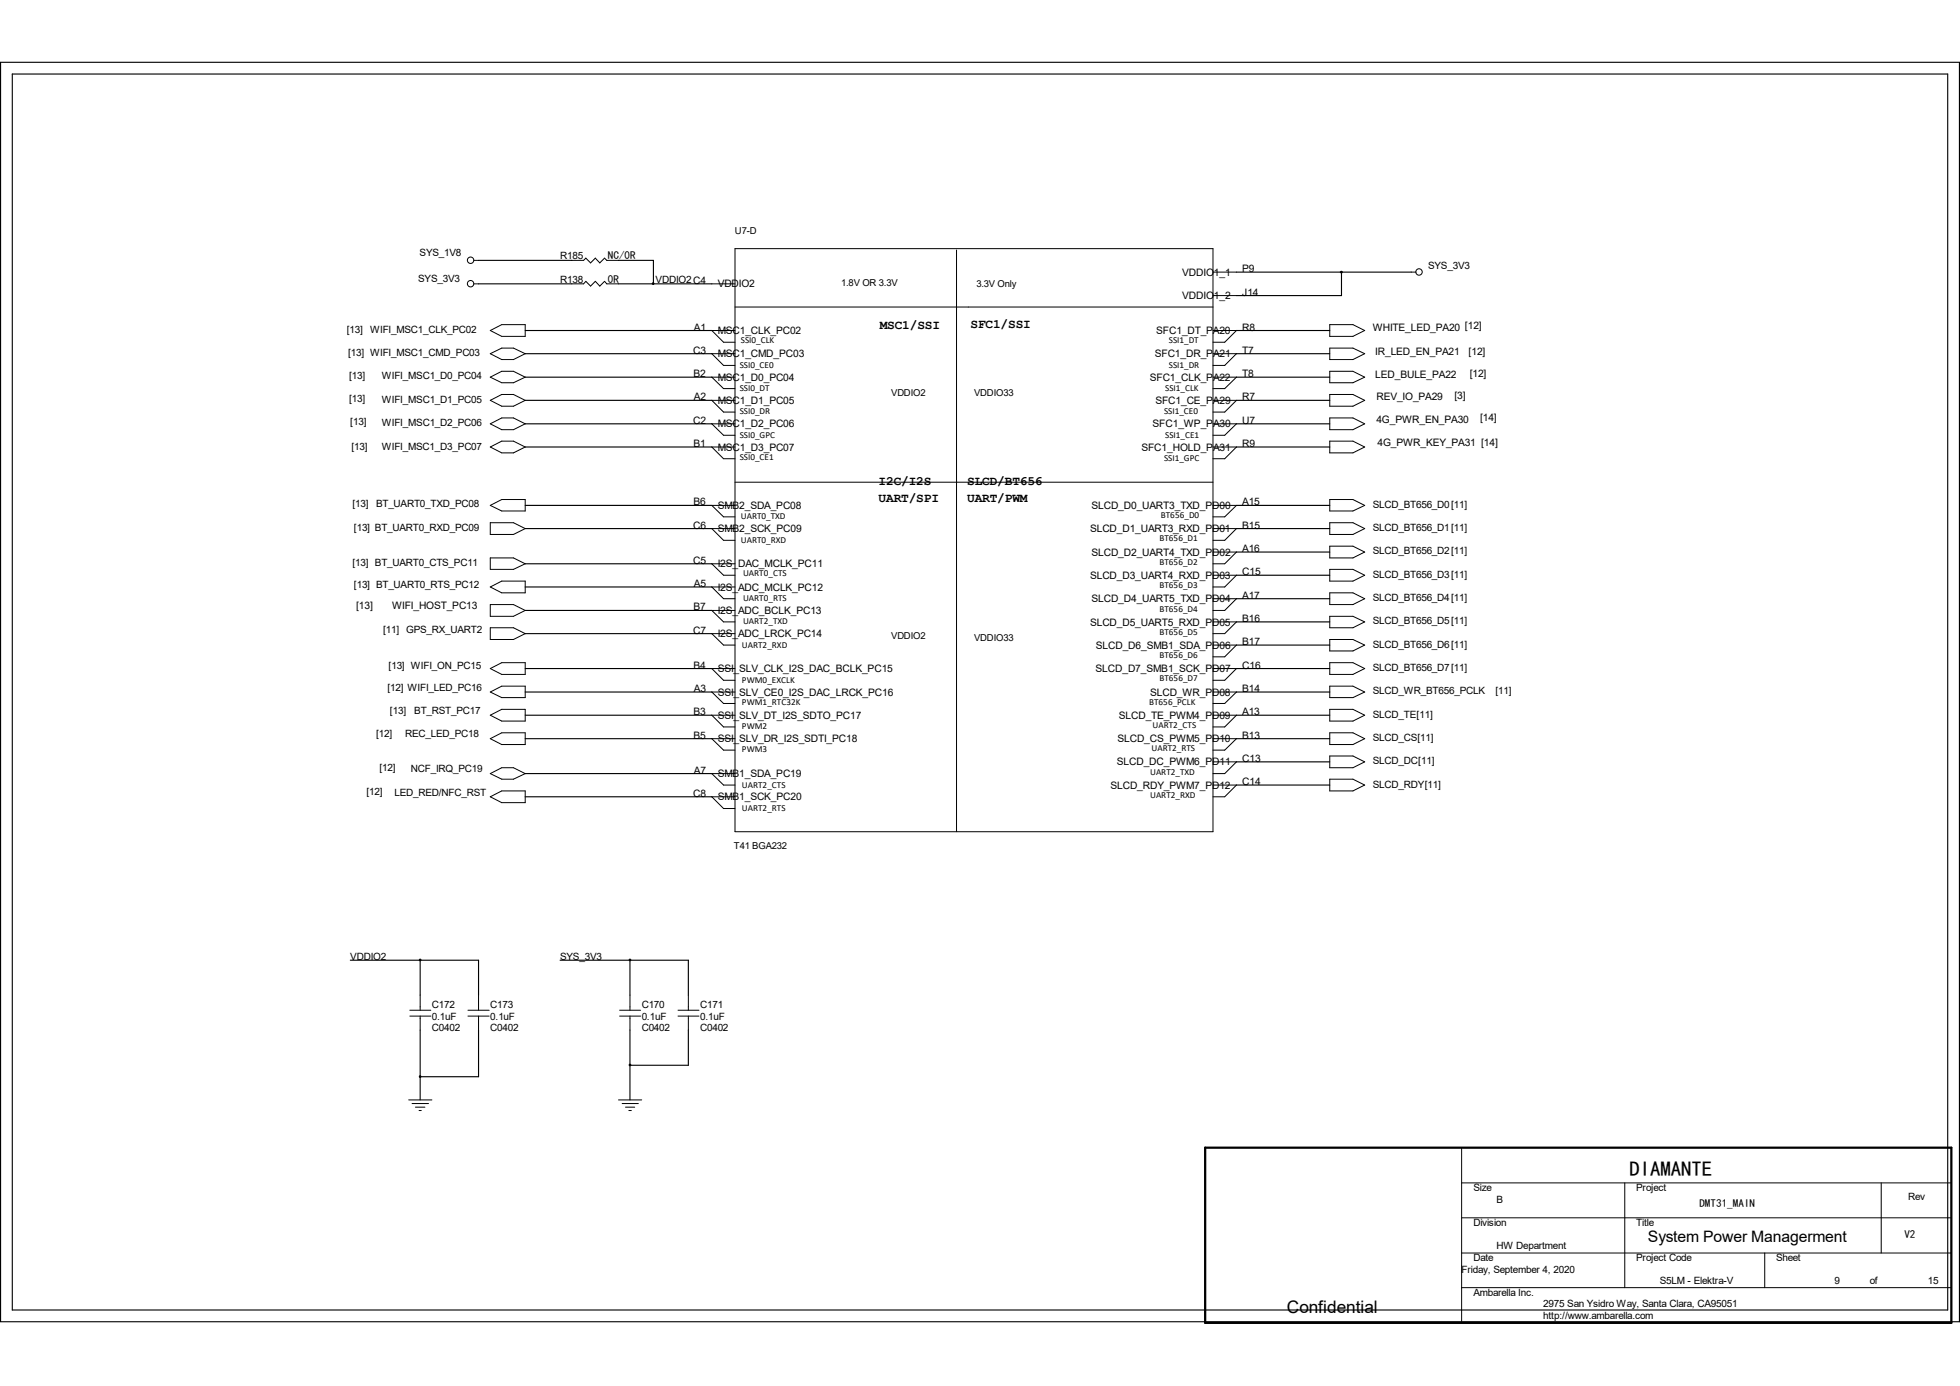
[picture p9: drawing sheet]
<svg xmlns="http://www.w3.org/2000/svg" width="297mm" height="210mm" viewBox="0 0 297 210" stroke-linecap="round" stroke-linejoin="round" font-family="sans-serif">
<defs><g id="words">
<text font-size="3.2" x="246.9" y="178.2">DIAMANTE</text>
<text font-size="2.6" x="195" y="199">Confidential</text>
<text font-size="2.4" x="249.7" y="188.3">System Power Managerment</text>
<g font-size="1.9">
<text x="133.3" y="49.9">MSC1/SSI</text>
<text x="147.1" y="49.7">SFC1/SSI</text>
<text x="133.1" y="76">UART/SPI</text>
<text x="133.1" y="73.4">I2C/I2S</text>
<text x="146.6" y="76">UART/PWM</text>
<text x="146.6" y="73.4">SLCD/BT656</text>
</g>
<g font-size="1.7">
<text x="92.1" y="39.3">NC/0R</text>
<text x="92.1" y="42.8">0R</text>
<text x="257.5" y="182.9">DMT31_MAIN</text>
<text x="288.6" y="187.5">V2</text>
</g>
<g font-size="1.6">
<text x="179.2" y="41.8">VDDIO1_1</text>
<text x="188.3" y="41.2">P9</text>
<text x="108.8" y="43.6">VDDIO2</text>
<text x="179.2" y="45.3">VDDIO1_2</text>
<text x="188.3" y="44.8">J14</text>
<text x="105" y="53.6">C3</text>
<text x="105.2" y="50.1">A1</text>
<text x="108.8" y="50.6">MSC1_CLK_PC02</text>
<text x="175.2" y="50.6">SFC1_DT_PA20</text>
<text x="188.3" y="50.1">R8</text>
<text x="188.3" y="53.6">T7</text>
<text x="208" y="50.1">WHITE_LED_PA20 [12]</text>
<text x="208.4" y="53.8">IR_LED_EN_PA21</text>
<text x="222.5" y="53.8">[12]</text>
<text x="105.1" y="57.1">B2</text>
<text x="108.8" y="57.7">MSC1_D0_PC04</text>
<text x="108.8" y="54.1">MSC1_CMD_PC03</text>
<text x="174.2" y="57.7">SFC1_CLK_PA22</text>
<text x="175" y="54.1">SFC1_DR_PA21</text>
<text x="188.3" y="57.1">T8</text>
<text x="208.4" y="57.3">LED_BULE_PA22</text>
<text x="222.7" y="57.1">[12]</text>
<text x="105" y="64.2">C2</text>
<text x="105.2" y="60.7">A2</text>
<text x="108.8" y="61.2">MSC1_D1_PC05</text>
<text x="108.8" y="64.8">MSC1_D2_PC06</text>
<text x="174.7" y="64.8">SFC1_WP_PA30</text>
<text x="175.1" y="61.2">SFC1_CE_PA29</text>
<text x="188.3" y="60.7">R7</text>
<text x="188.3" y="64.2">U7</text>
<text x="208.6" y="64.1">4G_PWR_EN_PA30</text>
<text x="208.6" y="60.7">REV_IO_PA29</text>
<text x="220.4" y="60.5">[3]</text>
<text x="224.3" y="63.8">[14]</text>
<text x="105.1" y="67.7">B1</text>
<text x="108.8" y="68.3">MSC1_D3_PC07</text>
<text x="173" y="68.3">SFC1_HOLD_PA31</text>
<text x="188.3" y="67.7">R9</text>
<text x="208.7" y="67.6">4G_PWR_KEY_PA31 [14]</text>
<text x="105.1" y="76.6">B6</text>
<text x="108.8" y="77.1">SMB2_SDA_PC08</text>
<text x="165.4" y="77.1">SLCD_D0_UART3_TXD_PD00</text>
<text x="188.3" y="76.6">A15</text>
<text x="105" y="80.1">C6</text>
<text x="108.8" y="80.6">SMB2_SCK_PC09</text>
<text x="165.2" y="80.6">SLCD_D1_UART3_RXD_PD01</text>
<text x="188.3" y="80.1">B15</text>
<text x="188.3" y="83.7">A16</text>
<text x="105" y="85.4">C5</text>
<text x="105.2" y="88.9">A5</text>
<text x="108.8" y="86">I2S_DAC_MCLK_PC11</text>
<text x="108.8" y="89.5">I2S_ADC_MCLK_PC12</text>
<text x="165.2" y="87.7">SLCD_D3_UART4_RXD_PD03</text>
<text x="165.4" y="84.2">SLCD_D2_UART4_TXD_PD02</text>
<text x="188.3" y="87.2">C15</text>
<text x="54" y="92.3">[13]</text>
<text x="59.4" y="92.3">WIFI_HOST_PC13</text>
<text x="105.1" y="92.5">B7</text>
<text x="108.8" y="93">I2S_ADC_BCLK_PC13</text>
<text x="165.2" y="94.8">SLCD_D5_UART5_RXD_PD05</text>
<text x="165.4" y="91.3">SLCD_D4_UART5_TXD_PD04</text>
<text x="188.3" y="90.7">A17</text>
<text x="188.3" y="94.2">B16</text>
<text x="105" y="96">C7</text>
<text x="105.1" y="101.3">B4</text>
<text x="108.8" y="96.6">I2S_ADC_LRCK_PC14</text>
<text x="108.8" y="101.9">SSI_SLV_CLK_I2S_DAC_BCLK_PC15</text>
<text x="166" y="101.9">SLCD_D7_SMB1_SCK_PD07</text>
<text x="166.1" y="98.3">SLCD_D6_SMB1_SDA_PD06</text>
<text x="188.3" y="101.3">C16</text>
<text x="188.3" y="97.7">B17</text>
<text x="105.2" y="104.9">A3</text>
<text x="108.8" y="105.4">SSI_SLV_CE0_I2S_DAC_LRCK_PC16</text>
<text x="174.3" y="105.4">SLCD_WR_PD08</text>
<text x="188.3" y="104.9">B14</text>
<text x="105.1" y="108.4">B3</text>
<text x="105.1" y="111.9">B5</text>
<text x="108.8" y="108.9">SSI_SLV_DT_I2S_SDTO_PC17</text>
<text x="108.8" y="112.5">SSI_SLV_DR_I2S_SDTI_PC18</text>
<text x="169.3" y="112.5">SLCD_CS_PWM5_PD10</text>
<text x="169.5" y="108.9">SLCD_TE_PWM4_PD09</text>
<text x="188.3" y="108.4">A13</text>
<text x="188.3" y="111.9">B13</text>
<text x="105.2" y="117.2">A7</text>
<text x="108.8" y="117.8">SMB1_SDA_PC19</text>
<text x="168.3" y="119.5">SLCD_RDY_PWM7_PD12</text>
<text x="169.2" y="116">SLCD_DC_PWM6_PD11</text>
<text x="188.3" y="115.4">C13</text>
<text x="188.3" y="119">C14</text>
<text x="105" y="120.7">C8</text>
<text x="108.8" y="121.3">SMB1_SCK_PC20</text>
</g>
<g font-size="1.5">
<text x="63.6" y="38.7">SYS_1V8</text>
<text x="84.9" y="39.3">R185</text>
<text x="216.4" y="40.7">SYS_3V3</text>
<text x="63.4" y="42.8">SYS_3V3</text>
<text x="84.9" y="42.8">R138</text>
<text x="99.4" y="42.8">VDDIO2C4</text>
<text x="52.5" y="50.4">[13]</text>
<text x="52.7" y="53.9">[13] WIFI_MSC1_CMD_PC03</text>
<text x="56.1" y="50.4">WIFI_MSC1_CLK_PC02</text>
<text x="52.9" y="57.5">[13]</text>
<text x="57.9" y="57.5">WIFI_MSC1_D0_PC04</text>
<text x="52.9" y="60.9">[13]</text>
<text x="53.1" y="64.4">[13]</text>
<text x="57.9" y="61">WIFI_MSC1_D1_PC05</text>
<text x="57.9" y="64.6">WIFI_MSC1_D2_PC06</text>
<text x="53.3" y="68.1">[13]</text>
<text x="57.9" y="68.1">WIFI_MSC1_D3_PC07</text>
<text x="53.4" y="76.8">[13]</text>
<text x="57" y="76.8">BT_UART0_TXD_PC08</text>
<text x="208" y="76.9">SLCD_BT656_D0[11]</text>
<text x="53.6" y="80.5">[13] BT_UART0_RXD_PC09</text>
<text x="208" y="80.5">SLCD_BT656_D1[11]</text>
<text x="208" y="84">SLCD_BT656_D2[11]</text>
<text x="53.4" y="85.8">[13] BT_UART0_CTS_PC11</text>
<text x="53.6" y="89.1">[13] BT_UART0_RTS_PC12</text>
<text x="208" y="87.5">SLCD_BT656_D3[11]</text>
<text x="58" y="95.8">[11]</text>
<text x="61.6" y="95.8">GPS_RX_UART2</text>
<text x="208" y="91.1">SLCD_BT656_D4[11]</text>
<text x="208" y="94.6">SLCD_BT656_D5[11]</text>
<text x="58.9" y="101.3">[13] WIFI_ON_PC15</text>
<text x="208" y="98.1">SLCD_BT656_D6[11]</text>
<text x="208" y="101.6">SLCD_BT656_D7[11]</text>
<text x="58.7" y="104.7">[12] WIFI_LED_PC16</text>
<text x="208" y="105.2">SLCD_WR_BT656_PCLK</text>
<text x="226.6" y="105.2">[11]</text>
<text x="57" y="111.7">[12]</text>
<text x="59.1" y="108.2">[13]</text>
<text x="61.4" y="111.7">REC_LED_PC18</text>
<text x="62.8" y="108.2">BT_RST_PC17</text>
<text x="208" y="108.8">SLCD_TE[11]</text>
<text x="208" y="112.3">SLCD_CS[11]</text>
<text x="57.5" y="116.9">[12]</text>
<text x="62.3" y="117.1">NCF_IRQ_PC19</text>
<text x="208" y="115.8">SLCD_DC[11]</text>
<text x="208" y="119.3">SLCD_RDY[11]</text>
<text x="55.5" y="120.4">[12]</text>
<text x="59.8" y="120.6">LED_RED/NFC_RST</text>
<text x="53.1" y="145.5">VDDIO2</text>
<text x="84.9" y="145.5">SYS_3V3</text>
<text x="65.4" y="152.7">C172</text>
<text x="65.4" y="154.5">0.1uF</text>
<text x="74.3" y="152.7">C173</text>
<text x="74.3" y="154.5">0.1uF</text>
<text x="97.2" y="152.7">C170</text>
<text x="97.2" y="154.5">0.1uF</text>
<text x="106.1" y="152.7">C171</text>
<text x="106.1" y="154.5">0.1uF</text>
<text x="65.4" y="156.3">C0402</text>
<text x="74.3" y="156.3">C0402</text>
<text x="97.2" y="156.3">C0402</text>
<text x="106.1" y="156.3">C0402</text>
<text x="223.3" y="180.5">Size</text>
<text x="223.3" y="185.8">Division</text>
<text x="226.8" y="182.2">B</text>
<text x="247.9" y="185.8">Title</text>
<text x="247.9" y="180.5">Project</text>
<text x="289.1" y="181.9">Rev</text>
<text x="223.3" y="191.1">Date</text>
<text x="226.8" y="189.3">HW Department</text>
<text x="247.9" y="191.1">Project Code</text>
<text x="269.2" y="191.1">Sheet</text>
<text x="221.5" y="192.8">Friday, September 4, 2020</text>
<text x="223.3" y="196.4">Ambarella Inc.</text>
<text x="251.5" y="194.6">S5LM - Elektra-V</text>
<text x="278" y="194.6">9</text>
<text x="283.3" y="194.6">of</text>
<text x="292.1" y="194.6">15</text>
<text x="233.8" y="199.9">http://www.ambarella.com</text>
<text x="233.8" y="198.1">2975 San Ysidro Way, Santa Clara, CA95051</text>
</g>
<g font-size="1.4">
<text x="111.4" y="35.4">U7-D</text>
<text x="127.5" y="43.3">1.8V OR 3.3V</text>
<text x="148" y="43.5">3.3V Only</text>
<text x="112.3" y="52">SSI0_CLK</text>
<text x="177.1" y="52">SSI1_DT</text>
<text x="112.1" y="55.7">SSI0_CE0</text>
<text x="112.1" y="59.3">SSI0_DT</text>
<text x="135" y="60">VDDIO2</text>
<text x="147.6" y="60">VDDIO33</text>
<text x="176.6" y="59.3">SSI1_CLK</text>
<text x="177.1" y="55.7">SSI1_DR</text>
<text x="112.1" y="62.8">SSI0_DR</text>
<text x="176.4" y="62.8">SSI1_CE0</text>
<text x="112.1" y="66.3">SSI0_GPC</text>
<text x="112.1" y="69.7">SSI0_CE1</text>
<text x="176.4" y="69.8">SSI1_GPC</text>
<text x="176.6" y="66.3">SSI1_CE1</text>
<text x="112.3" y="78.7">UART0_TXD</text>
<text x="112.3" y="82.2">UART0_RXD</text>
<text x="175.7" y="82">BT656_D1</text>
<text x="175.9" y="78.5">BT656_D0</text>
<text x="112.6" y="87.3">UART0_CTS</text>
<text x="175.7" y="85.6">BT656_D2</text>
<text x="175.7" y="89.1">BT656_D3</text>
<text x="112.6" y="94.6">UART2_TXD</text>
<text x="112.6" y="91.1">UART0_RTS</text>
<text x="175.7" y="92.7">BT656_D4</text>
<text x="112.4" y="98.1">UART2_RXD</text>
<text x="135" y="96.9">VDDIO2</text>
<text x="147.6" y="97.1">VDDIO33</text>
<text x="175.7" y="96.2">BT656_D5</text>
<text x="175.7" y="99.7">BT656_D6</text>
<text x="112.4" y="106.8">PWM1_RTC32K</text>
<text x="112.4" y="103.4">PWM0_EXCLK</text>
<text x="174.1" y="106.8">BT656_PCLK</text>
<text x="175.7" y="103.3">BT656_D7</text>
<text x="112.4" y="110.5">PWM2</text>
<text x="174.5" y="113.8">UART2_RTS</text>
<text x="174.7" y="110.3">UART2_CTS</text>
<text x="112.4" y="114">PWM3</text>
<text x="112.4" y="119.3">UART2_CTS</text>
<text x="174.3" y="117.4">UART2_TXD</text>
<text x="112.4" y="122.9">UART2_RTS</text>
<text x="174.3" y="120.9">UART2_RXD</text>
<text x="111.2" y="128.7">T41 BGA232</text>
</g>
</g></defs>
<g fill="none" stroke="#000" stroke-width=".17">
<path d="M.1 9.4h296.8v190.9h-296.8zM1.9 11.2h293.2v187.3h-293.2zM72.5 39.5h14.2M93.7 39.5h5.3v3.5M72.5 43h14.2M79.6 53.6h28.3M79.6 50.1h28.3M79.6 57.1h28.3M93.7 43h14.2M187.4 53.6h14.1M187.4 50.1h14.1M187.4 57.1h14.1"/>
<path d="M187.4 41.2h26.5M203.3 41.2v3.6h-15.9M79.6 76.6h28.3M79.6 67.7h28.3M79.6 64.2h28.3M79.6 60.7h28.3M187.4 76.6h14.1M187.4 67.7h14.1M187.4 64.2h14.1M187.4 60.7h14.1M79.6 88.9h28.3M79.6 85.4h28.3"/>
<path d="M79.6 80.1h28.3M79.6 96h28.3M79.6 92.5h28.3M187.4 80.1h14.1M187.4 97.7h14.1M187.4 94.2h14.1M187.4 90.7h14.1M187.4 87.2h14.1M187.4 83.7h14.1M79.6 101.3h28.3M79.6 111.9h28.3M79.6 108.4h28.3"/>
<path d="M79.6 104.9h28.3M79.6 117.2h28.3M187.4 115.4h14.1M187.4 101.3h14.1M187.4 111.9h14.1M187.4 108.4h14.1M187.4 104.9h14.1M187.4 119h14.1M79.6 120.7h28.3M53.1 145.5h19.4v5.3M63.7 145.5v5.3M63.7 156.1v10.6"/>
<path d="M72.5 156.1v7.1h-8.8M84.9 145.5h19.4v5.3M95.5 145.5v5.3M95.5 156.1v10.6M104.3 156.1v5.3h-8.8"/>
</g>
<path d="M182.6 173.9h113.1v26.5h-113.1z" fill="none" stroke="#000" stroke-width=".34"/>
<g fill="none" stroke="#000" stroke-width=".15">
<path d="M71.8 39.5h.7M86.7 39.5h1.7l.4-.4 .7 .7 .7-.7 .7 .7 .7-.7 .3 .4h1.8M111.4 37.7h72.4v88.3h-72.4zM144.9 37.9v88.1M71.8 43h.7M74.3 50.1l1.7-.9h3.6v1.8h-3.6zM74.3 53.6l1.7-.9h1.8l1.8 .9-1.8 .9h-1.8zM74.3 57.1l1.7-.8h1.8l1.8 .8-1.8 .9h-1.8zM86.7 43h1.7l.4-.4 .7 .7 .7-.7 .7 .7 .7-.7 .3 .4h1.8M107.9 43h3.5M111.4 46.5h72.4M111.4 57.1h-3.5l1.7 1.8h1.8"/>
<path d="M111.4 53.6h-3.5l1.7 1.8h1.8M111.4 50.1h-3.5l1.7 1.8h1.8M183.8 57.1h3.6l-1.8 1.8h-1.8M183.8 44.8h3.6M183.8 53.6h3.6l-1.8 1.8h-1.8M183.8 50.1h3.6l-1.8 1.8h-1.8M183.8 41.2h3.6M201.5 49.2h3.5l1.8 .9-1.8 .9h-3.5zM201.5 52.7h3.5l1.8 .9-1.8 .9h-3.5zM201.5 56.3h3.5l1.8 .8-1.8 .9h-3.5zM201.5 59.8h3.5l1.8 .9-1.8 .9h-3.5zM213.9 41.2h.7"/>
<path d="M74.3 76.6l1.7-.9h3.6v1.7h-3.6zM74.3 60.7l1.7-.9h1.8l1.8 .9-1.8 .9h-1.8zM74.3 64.2l1.7-.9h1.8l1.8 .9-1.8 .9h-1.8zM74.3 67.7l1.7-.9h1.8l1.8 .9-1.8 .9h-1.8zM74.3 79.2h3.5l1.8 .9-1.8 .9h-3.5zM111.4 73.1h72.4M111.4 60.7h-3.5l1.7 1.7h1.8M111.4 67.7h-3.5l1.7 1.8h1.8M111.4 64.2h-3.5l1.7 1.8h1.8M111.4 76.6h-3.5l1.7 1.7h1.8M183.8 60.7h3.6l-1.8 1.7h-1.8M183.8 67.7h3.6l-1.8 1.8h-1.8"/>
<path d="M183.8 64.2h3.6l-1.8 1.8h-1.8M183.8 76.6h3.6l-1.8 1.7h-1.8M201.5 63.3h3.5l1.8 .9-1.8 .9h-3.5zM201.5 66.8h3.5l1.8 .9-1.8 .9h-3.5zM201.5 75.7h3.5l1.8 .9-1.8 .8h-3.5zM201.5 79.2h3.5l1.8 .9-1.8 .9h-3.5zM74.3 88.9l1.7-.8h3.6v1.7h-3.6zM74.3 84.5h3.5l1.8 .9-1.8 .9h-3.5zM74.3 91.6h3.5l1.8 .9-1.8 .9h-3.5zM74.3 95.1h3.5l1.8 .9-1.8 .9h-3.5zM111.4 80.1h-3.5l1.7 1.8h1.8M111.4 85.4h-3.5l1.7 1.8h1.8"/>
<path d="M111.4 88.9h-3.5l1.7 1.8h1.8M111.4 92.5h-3.5l1.7 1.7h1.8M111.4 96h-3.5l1.7 1.7h1.8M183.8 80.1h3.6l-1.8 1.8h-1.8M183.8 87.2h3.6l-1.8 1.7h-1.8M183.8 83.7h3.6l-1.8 1.7h-1.8M183.8 90.7h3.6l-1.8 1.8h-1.8M183.8 94.2h3.6l-1.8 1.8h-1.8M183.8 97.7h3.6l-1.8 1.8h-1.8M201.5 82.8h3.5l1.8 .9-1.8 .8h-3.5zM201.5 86.3h3.5l1.8 .9-1.8 .9h-3.5zM201.5 89.8h3.5l1.8 .9-1.8 .9h-3.5z"/>
<path d="M201.5 93.4h3.5l1.8 .8-1.8 .9h-3.5zM201.5 96.9h3.5l1.8 .8-1.8 .9h-3.5zM74.3 101.3l1.7-.9h3.6v1.8h-3.6zM74.3 104.9l1.7-.9h3.6v1.7h-3.6zM74.3 108.4l1.7-.9h3.6v1.8h-3.6zM74.3 111.9l1.7-.9h3.6v1.8h-3.6zM74.3 117.2l1.7-.9h1.8l1.8 .9-1.8 .9h-1.8zM111.4 108.4h-3.5l1.7 1.8h1.8M111.4 117.2h-3.5l1.7 1.8h1.8M111.4 111.9h-3.5l1.7 1.8h1.8M111.4 101.3h-3.5l1.7 1.8h1.8M111.4 104.9h-3.5l1.7 1.7h1.8"/>
<path d="M183.8 108.4h3.6l-1.8 1.8h-1.8M183.8 119h3.6l-1.8 1.7h-1.8M183.8 115.4h3.6l-1.8 1.8h-1.8M183.8 111.9h3.6l-1.8 1.8h-1.8M183.8 101.3h3.6l-1.8 1.8h-1.8M183.8 104.9h3.6l-1.8 1.7h-1.8M201.5 100.4h3.5l1.8 .9-1.8 .9h-3.5zM201.5 104h3.5l1.8 .9-1.8 .8h-3.5zM201.5 107.5h3.5l1.8 .9-1.8 .9h-3.5zM201.5 111h3.5l1.8 .9-1.8 .9h-3.5zM201.5 114.6h3.5l1.8 .8-1.8 .9h-3.5zM201.5 118.1h3.5l1.8 .9-1.8 .8h-3.5z"/>
<path d="M74.3 120.7l1.7-.9h3.6v1.8h-3.6zM111.4 120.7h-3.5l1.7 1.8h1.8M62.1 153.1h3.2M62.1 154h3.2M63.7 150.8v2.3M63.7 154v2.1M70.9 153.1h3.2M70.9 154h3.2M72.5 150.8v2.3M72.5 154v2.1M93.9 153.1h3.2M93.9 154h3.2"/>
<path d="M95.5 150.8v2.3M95.5 154v2.1M102.7 153.1h3.2M102.7 154h3.2M104.3 150.8v2.3M104.3 154v2.1M61.9 166.7h3.5M62.4 167.2h2.5M62.9 167.8h1.5M63.5 168.3h.3M93.7 166.7h3.5M94.3 167.2h2.4"/>
<path d="M94.8 167.8h1.4M95.3 168.3h.4M221.5 173.9v26.5M221.5 179.2h74.2M246.2 179.2v15.9M285.1 179.2v10.7M221.5 184.5h74.2M221.5 189.9h74.2M221.5 195.1h74.2M267.4 189.9v5.2"/>
<circle cx="71.3" cy="39.4" r=".49"/>
<circle cx="71.3" cy="43" r=".49"/>
<circle cx="215" cy="41.2" r=".49"/>
</g>
<g fill="#000" stroke="#000" stroke-width=".15">
<path d="M203.2 41.1h.2v.2h-.2z" fill-rule="evenodd"/>
<circle cx="99" cy="43" r=".13"/>
<circle cx="63.7" cy="145.5" r=".13"/>
<circle cx="95.5" cy="145.5" r=".13"/>
<circle cx="63.7" cy="163.1" r=".13"/>
<circle cx="95.5" cy="161.4" r=".13"/>
</g>
<use href="#words"/>
</svg>
